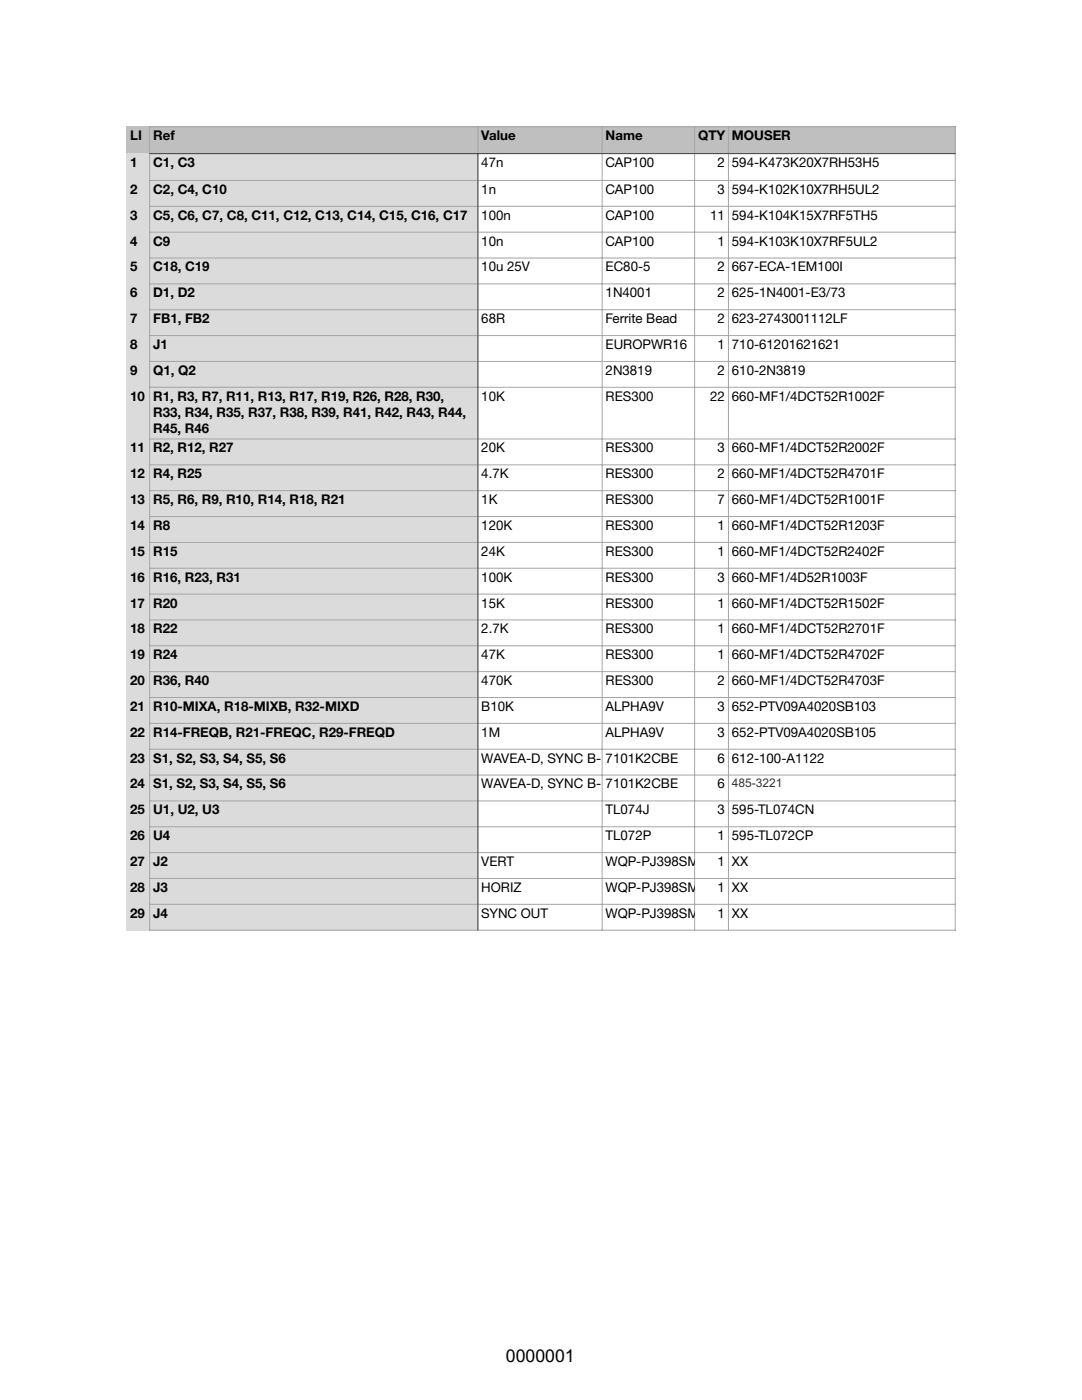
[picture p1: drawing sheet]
<svg xmlns="http://www.w3.org/2000/svg" width="216mm" height="279mm" viewBox="0 0 216 279" stroke-linecap="round" stroke-linejoin="round" font-family="sans-serif">
<defs><g id="words">
<text font-size="3.5" x="100.9" y="271.8">0000001</text>
<g font-size="2.6">
<text x="26" y="28">LI</text>
<text x="30.6" y="28">Ref</text>
<text x="96" y="28">Value</text>
<text x="120.8" y="28">Name</text>
<text x="139.3" y="28">QTY</text>
<text x="146" y="28">MOUSER</text>
<text x="26" y="33.3">1</text>
<text x="30.6" y="33.3">C1, C3</text>
<text x="96" y="33.3">47n</text>
<text x="120.8" y="33.3">CAP100</text>
<text x="143.2" y="33.3">2</text>
<text x="146" y="33.3">594-K473K20X7RH53H5</text>
<text x="26" y="38.7">2</text>
<text x="30.6" y="38.7">C2, C4, C10</text>
<text x="96" y="38.7">1n</text>
<text x="120.8" y="38.7">CAP100</text>
<text x="143.2" y="38.7">3</text>
<text x="146" y="38.7">594-K102K10X7RH5UL2</text>
<text x="26" y="43.9">3</text>
<text x="30.6" y="43.9">C5, C6, C7, C8, C11, C12, C13, C14, C15, C16, C17</text>
<text x="96" y="43.9">100n</text>
<text x="120.8" y="43.9">CAP100</text>
<text x="141.7" y="43.9">11</text>
<text x="146" y="43.9">594-K104K15X7RF5TH5</text>
<text x="26" y="49">4</text>
<text x="30.6" y="49">C9</text>
<text x="96" y="49">10n</text>
<text x="120.8" y="49">CAP100</text>
<text x="143.2" y="49">1</text>
<text x="146" y="49">594-K103K10X7RF5UL2</text>
<text x="26" y="54.2">5</text>
<text x="26" y="59.3">6</text>
<text x="30.6" y="54.2">C18, C19</text>
<text x="30.6" y="59.3">D1, D2</text>
<text x="96" y="54.2">10u 25V</text>
<text x="120.8" y="54.2">EC80-5</text>
<text x="120.8" y="59.3">1N4001</text>
<text x="143.2" y="54.2">2</text>
<text x="143.2" y="59.3">2</text>
<text x="146" y="54.2">667-ECA-1EM100I</text>
<text x="146" y="59.3">625-1N4001-E3/73</text>
<text x="26" y="64.5">7</text>
<text x="30.6" y="64.5">FB1, FB2</text>
<text x="96" y="64.5">68R</text>
<text x="120.8" y="64.5">Ferrite Bead</text>
<text x="143.2" y="64.5">2</text>
<text x="146" y="64.5">623-2743001112LF</text>
<text x="26" y="69.7">8</text>
<text x="30.6" y="69.7">J1</text>
<text x="120.8" y="69.7">EUROPWR16</text>
<text x="143.2" y="69.7">1</text>
<text x="146" y="69.7">710-61201621621</text>
<text x="26" y="74.8">9</text>
<text x="30.6" y="74.8">Q1, Q2</text>
<text x="120.8" y="74.8">2N3819</text>
<text x="143.2" y="74.8">2</text>
<text x="146" y="74.8">610-2N3819</text>
<text x="26" y="80">10</text>
<text x="30.6" y="80">R1, R3, R7, R11, R13, R17, R19, R26, R28, R30,</text>
<text x="30.6" y="83.1">R33, R34, R35, R37, R38, R39, R41, R42, R43, R44,</text>
<text x="96" y="80">10K</text>
<text x="120.8" y="80">RES300</text>
<text x="141.7" y="80">22</text>
<text x="146" y="80">660-MF1/4DCT52R1002F</text>
<text x="30.6" y="86.3">R45, R46</text>
<text x="26" y="90.3">11</text>
<text x="26" y="95.4">12</text>
<text x="30.6" y="90.3">R2, R12, R27</text>
<text x="30.6" y="95.4">R4, R25</text>
<text x="96" y="90.3">20K</text>
<text x="96" y="95.4">4.7K</text>
<text x="120.8" y="90.3">RES300</text>
<text x="120.8" y="95.4">RES300</text>
<text x="143.2" y="90.3">3</text>
<text x="143.2" y="95.4">2</text>
<text x="146" y="90.3">660-MF1/4DCT52R2002F</text>
<text x="146" y="95.4">660-MF1/4DCT52R4701F</text>
<text x="26" y="100.6">13</text>
<text x="30.6" y="100.6">R5, R6, R9, R10, R14, R18, R21</text>
<text x="96" y="100.6">1K</text>
<text x="120.8" y="100.6">RES300</text>
<text x="143.2" y="100.6">7</text>
<text x="146" y="100.6">660-MF1/4DCT52R1001F</text>
<text x="26" y="105.8">14</text>
<text x="30.6" y="105.8">R8</text>
<text x="96" y="105.8">120K</text>
<text x="120.8" y="105.8">RES300</text>
<text x="143.2" y="105.8">1</text>
<text x="146" y="105.8">660-MF1/4DCT52R1203F</text>
<text x="26" y="110.9">15</text>
<text x="30.6" y="110.9">R15</text>
<text x="96" y="110.9">24K</text>
<text x="120.8" y="110.9">RES300</text>
<text x="143.2" y="110.9">1</text>
<text x="146" y="110.9">660-MF1/4DCT52R2402F</text>
<text x="26" y="116.1">16</text>
<text x="30.6" y="116.1">R16, R23, R31</text>
<text x="96" y="116.1">100K</text>
<text x="120.8" y="116.1">RES300</text>
<text x="143.2" y="116.1">3</text>
<text x="146" y="116.1">660-MF1/4D52R1003F</text>
<text x="26" y="121.2">17</text>
<text x="30.6" y="121.2">R20</text>
<text x="96" y="121.2">15K</text>
<text x="120.8" y="121.2">RES300</text>
<text x="143.2" y="121.2">1</text>
<text x="146" y="121.2">660-MF1/4DCT52R1502F</text>
<text x="26" y="126.4">18</text>
<text x="26" y="131.6">19</text>
<text x="30.6" y="126.4">R22</text>
<text x="30.6" y="131.6">R24</text>
<text x="96" y="126.4">2.7K</text>
<text x="96" y="131.6">47K</text>
<text x="120.8" y="126.4">RES300</text>
<text x="120.8" y="131.6">RES300</text>
<text x="143.2" y="126.4">1</text>
<text x="143.2" y="131.6">1</text>
<text x="146" y="126.4">660-MF1/4DCT52R2701F</text>
<text x="146" y="131.6">660-MF1/4DCT52R4702F</text>
<text x="26" y="136.7">20</text>
<text x="30.6" y="136.7">R36, R40</text>
<text x="96" y="136.7">470K</text>
<text x="120.8" y="136.7">RES300</text>
<text x="143.2" y="136.7">2</text>
<text x="146" y="136.7">660-MF1/4DCT52R4703F</text>
<text x="26" y="141.9">21</text>
<text x="30.6" y="141.9">R10-MIXA, R18-MIXB, R32-MIXD</text>
<text x="96" y="141.9">B10K</text>
<text x="120.8" y="141.9">ALPHA9V</text>
<text x="143.2" y="141.9">3</text>
<text x="146" y="141.9">652-PTV09A4020SB103</text>
<text x="26" y="147">22</text>
<text x="30.6" y="147">R14-FREQB, R21-FREQC, R29-FREQD</text>
<text x="96" y="147">1M</text>
<text x="120.8" y="147">ALPHA9V</text>
<text x="143.2" y="147">3</text>
<text x="146" y="147">652-PTV09A4020SB105</text>
<text x="26" y="152.2">23</text>
<text x="30.6" y="152.2">S1, S2, S3, S4, S5, S6</text>
<text x="96" y="152.2">WAVEA-D, SYNC B-</text>
<text x="120.8" y="152.2">7101K2CBE</text>
<text x="143.2" y="152.2">6</text>
<text x="146" y="152.2">612-100-A1122</text>
<text x="26" y="157.4">24</text>
<text x="30.6" y="157.4">S1, S2, S3, S4, S5, S6</text>
<text x="96" y="157.4">WAVEA-D, SYNC B-</text>
<text x="120.8" y="157.4">7101K2CBE</text>
<text x="143.2" y="157.4">6</text>
<text x="26" y="162.5">25</text>
<text x="26" y="167.7">26</text>
<text x="30.6" y="162.5">U1, U2, U3</text>
<text x="30.6" y="167.7">U4</text>
<text x="120.8" y="162.5">TL074J</text>
<text x="120.8" y="167.7">TL072P</text>
<text x="143.2" y="162.5">3</text>
<text x="143.2" y="167.7">1</text>
<text x="146" y="162.5">595-TL074CN</text>
<text x="146" y="167.7">595-TL072CP</text>
<text x="26" y="172.8">27</text>
<text x="30.6" y="172.8">J2</text>
<text x="96" y="172.8">VERT</text>
<text x="120.8" y="172.8">WQP-PJ398SM</text>
<text x="143.2" y="172.8">1</text>
<text x="146" y="172.8">XX</text>
<text x="26" y="178">28</text>
<text x="30.6" y="178">J3</text>
<text x="96" y="178">HORIZ</text>
<text x="120.8" y="178">WQP-PJ398SM</text>
<text x="143.2" y="178">1</text>
<text x="146" y="178">XX</text>
<text x="26" y="183.2">29</text>
<text x="30.6" y="183.2">J4</text>
<text x="96" y="183.2">SYNC OUT</text>
<text x="120.8" y="183.2">WQP-PJ398SM</text>
<text x="143.2" y="183.2">1</text>
<text x="146" y="183.2">XX</text>
</g>
<text font-size="2.4" fill="#333" x="146" y="157">485-3221</text>
</g></defs>
<path d="M25.2 25.2h165.5v5.6h-165.5z" fill="#bdc0bf"/>
<path d="M25.2 30.6h70.2v155.1h-70.2z" fill="#dbdbdb"/>
<path d="M145.3 154.6h45.4v5.3h-45.4z" fill="#fff"/>
<g fill="none" stroke="#a5a5a5" stroke-width=".2">
<path d="M29.8 36h65.4M29.8 25.3h160.9M29.9 25.2v5.4M29.9 30.8v154.9M95.3 25.2v5.4M95.4 36h95.3M120.2 25.2v5.4M120.2 30.8v154.9M138.6 25.2v5.4M138.6 30.8v154.9M145.4 25.2v5.4M145.4 30.8v154.9"/>
<path d="M190.6 25.2v5.4M190.6 30.8v154.9M29.8 41.2h65.4M29.8 46.3h65.4M29.8 51.5h65.4M29.8 56.7h65.4M95.4 41.2h95.3M95.4 46.3h95.3M95.4 51.5h95.3M95.4 56.7h95.3M29.8 61.8h65.4M29.8 67h65.4"/>
<path d="M29.8 72.1h65.4M29.8 77.3h65.4M95.4 61.8h95.3M95.4 67h95.3M95.4 72.1h95.3M95.4 77.3h95.3M29.8 87.6h65.4M29.8 92.8h65.4M29.8 97.9h65.4M95.4 87.6h95.3M95.4 92.8h95.3M95.4 97.9h95.3"/>
<path d="M29.8 103.1h65.4M29.8 108.2h65.4M29.8 113.4h65.4M29.8 118.6h65.4M95.4 103.1h95.3M95.4 108.2h95.3M95.4 113.4h95.3M95.4 118.6h95.3M29.8 123.7h65.4M29.8 128.9h65.4M29.8 134h65.4M29.8 139.2h65.4"/>
<path d="M95.4 123.7h95.3M95.4 128.9h95.3M95.4 134h95.3M95.4 139.2h95.3M29.8 144.4h65.4M29.8 149.5h65.4M29.8 154.7h65.4M29.8 159.8h65.4M95.4 144.4h95.3M95.4 149.5h95.3M95.4 154.7h95.3M95.4 159.8h95.3"/>
<path d="M29.8 165h65.4M29.8 170.2h65.4M29.8 175.3h65.4M95.4 165h95.3M95.4 170.2h95.3M95.4 175.3h95.3M29.8 180.5h65.4M29.8 185.6h65.4M95.4 180.5h95.3M95.4 185.6h95.3"/>
</g>
<path d="M29.8 30.7h160.9M95.3 30.6v155.1" fill="none" stroke="#3f3f3f" stroke-width=".2"/>
<use href="#words"/>
</svg>
